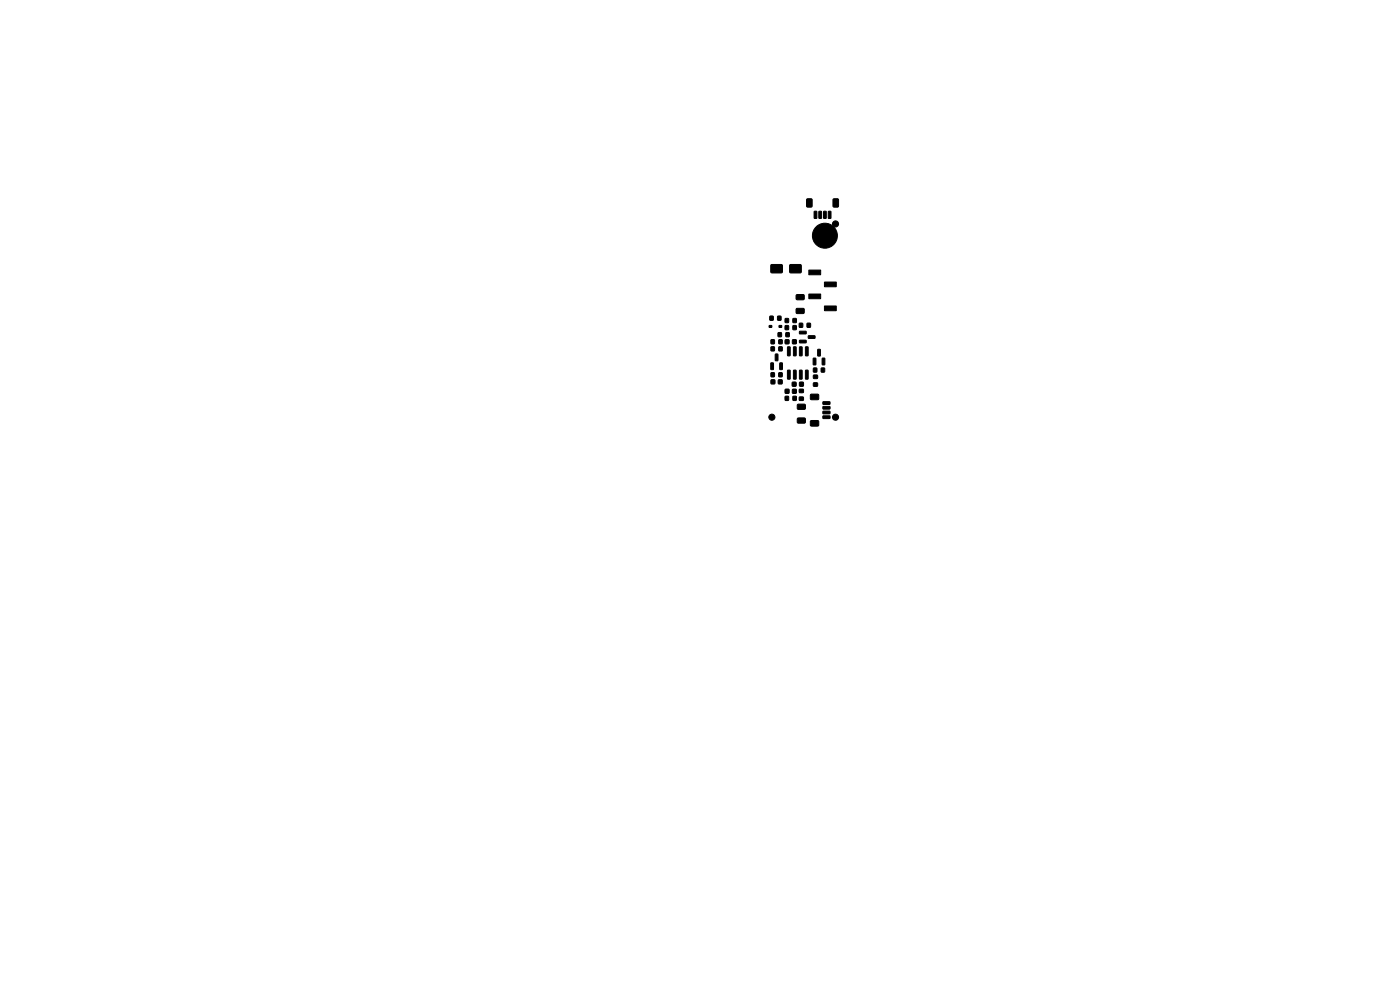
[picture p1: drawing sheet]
<svg xmlns="http://www.w3.org/2000/svg" width="297mm" height="210mm" viewBox="0 0 297 210" stroke-linecap="round" stroke-linejoin="round" font-family="sans-serif">
<g fill="#000" stroke="#000" stroke-width=".21">
<path d="M163.6 56.2h2.3v1.6h-2.3zM167.6 56.2h2.3v1.6h-2.3zM171.2 42.2h.8l.3 .1v1.4l-.2 .2-.7 .1-.3-.2zM172.7 44.8l.6 .1-.1 1.4h-.5zM173.7 44.8l.6 .1-.1 1.4h-.5zM171.6 57.3h2.5v1h-2.5zM174.7 44.8l.6 .1-.1 1.4h-.5zM175.7 44.8l.6 .1-.1 1.4h-.5zM176.8 42.2h.8l.3 .1v1.4l-.2 .2-.8 .1-.2-.2zM174.9 59.8h2.5v1h-2.5zM163.2 69.1h.5v.3h-.5zM163.6 79.1h.7v.8h-.7z"/>
<path d="M163.6 73.6h.7v.8h-.7zM163.6 72.1h.7v.8h-.7zM163.5 77h.6l-.1 1.4-.5-.1zM163.3 67.1h.7v.8h-.7zM164.5 75.1l.5 .1v1.3h-.5zM165.1 70.6h.7v.8h-.7zM165.2 79.1h.7v.8h-.7zM165.2 73.6h.7v.8h-.7zM165.2 72.1h.7v.8h-.7zM165.3 69.1h.5v.3h-.5zM165.4 77h.6l-.1 1.4-.5-.1zM165 67.1h.7v.8h-.7z"/>
<path d="M166.6 69.1h.7v.8h-.7zM166.7 70.6h.7v.8h-.7zM166.6 67.6h.7v.8h-.7zM166.6 72.1h.8v.8h-.8zM167.1 73.6h.5v1.9l-.5-.1zM167.1 78.5l.5 .1v1.8h-.5zM168.2 69.1h.7v.8h-.7zM168.4 73.6h.5l-.1 1.9-.5-.1zM168.4 78.5l.5 .1-.1 1.8h-.5zM168.2 67.6h.7v.8h-.7zM168.1 72.1h.8v.8h-.8zM168.9 65.5l1.6-.1 .1 .3v.7l-.2 .1h-1.4l-.1-.2z"/>
<path d="M168.9 62.5h1.6l.1 .2v.7l-.2 .2h-1.4l-.1-.2zM169.6 68.6h.7v.8h-.7zM169.6 70.3h1.4v.5h-1.3zM169.6 72.2h1.4v.5h-1.3zM169.6 73.6h.6l-.1 1.9-.5-.1zM169.6 78.5l.6 .1-.1 1.8h-.5zM171.2 68.6h.7v.8h-.7zM170.9 73.6h.5v1.9l-.5-.1zM170.9 78.5l.5 .1v1.8h-.5zM171.5 71.2h1.3l.1 .5-1.4 .1zM172.6 78.1h.7v.8h-.7zM172.5 76h.6l-.1 1.4-.5-.1z"/>
<path d="M173.5 74.1l.5 .1v1.3h-.5zM171.6 62.4h2.5v1h-2.5zM174.2 78.1h.7v.8h-.7zM174.4 76h.6l-.1 1.4-.5-.1zM174.9 64.9h2.5v1h-2.5zM163.6 80.6h.8v.8h-.8zM165.1 80.6h.8v.8h-.8zM166.6 84.1h.7v.8h-.7zM166.6 82.6h.8v.8h-.8zM168.1 81.1h.8v.8h-.8zM168.2 84.1h.7v.8h-.7zM168.1 82.6h.8v.8h-.8z"/>
<path d="M169.6 84.2h.8v.7h-.8zM169.6 82.6h.8v.7h-.8zM169.6 81.1h.8v.8h-.8zM169.2 85.8l1.5-.1 .2 .3v.7l-.3 .2-1.3-.1-.2-.2zM169.2 88.7h1.5l.2 .2v.7l-.3 .2h-1.3l-.2-.3zM172 89.3l1.5-.1 .2 .3v.7l-.3 .2h-1.3l-.2-.2zM172 83.7l1.5-.1 .2 .3v.7l-.3 .2h-1.3l-.2-.2zM172.6 81.2h.8v.7h-.8zM172.6 79.6h.8v.7h-.8zM174.6 88.2h1.4l.1 .5-1.5 .1zM174.6 87.2h1.4l.1 .5-1.5 .1zM174.6 86.2h1.4l.1 .5-1.5 .1z"/>
<path d="M174.6 85.2h1.4l.1 .5-1.5 .1z"/>
<circle cx="175" cy="50" r="2.65"/>
<circle cx="175" cy="50" r="1.35"/>
<circle cx="177.3" cy="47.5" r=".65"/>
<circle cx="163.7" cy="88.5" r=".65"/>
<circle cx="177.3" cy="88.5" r=".65"/>
</g>
</svg>
